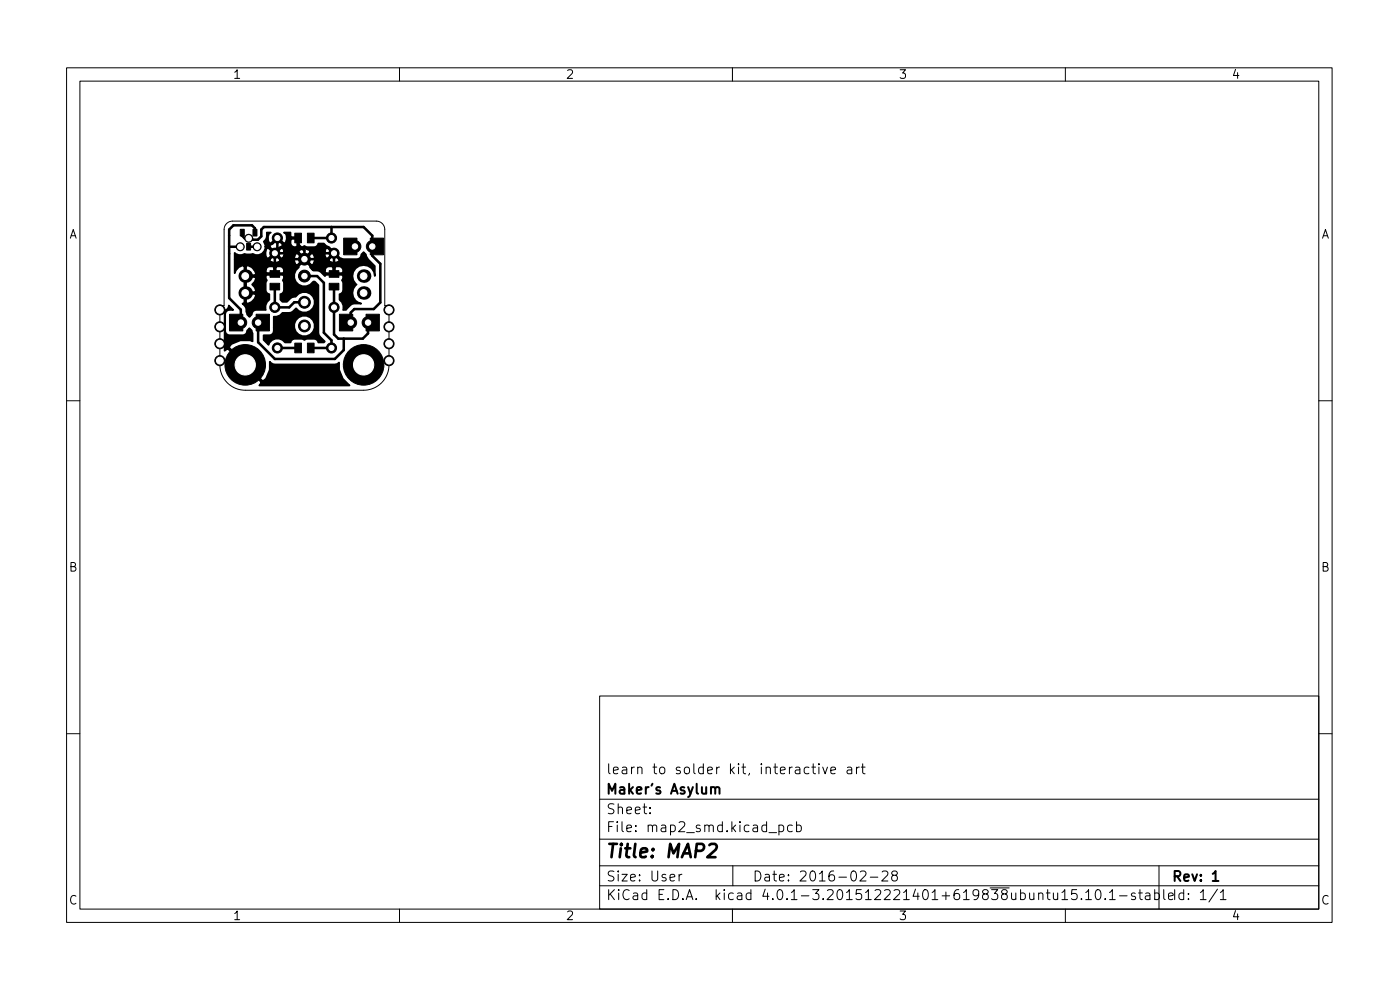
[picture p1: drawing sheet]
<svg xmlns="http://www.w3.org/2000/svg" width="210mm" height="149mm" viewBox="0 0 210 149" stroke-linecap="round" stroke-linejoin="round" font-family="sans-serif">
<defs><g id="words">
<text font-size="2.8" x="91.1" y="128.8">Title: MAP2</text>
<g font-size="2.1">
<text x="91.1" y="119.3">Maker's Asylum</text>
<text x="91.1" y="116.3">learn to solder kit, interactive art</text>
<text x="91.1" y="125">File: map2_smd.kicad_pcb</text>
<text x="91.1" y="122.3">Sheet:</text>
<text x="91.1" y="135.2">KiCad E.D.A. kicad 4.0.1-3.201512221401+619838ubuntu15.10.1-stable</text>
<text x="91.1" y="132.4">Size: User</text>
<text x="113.1" y="132.4">Date: 2016-02-28</text>
<text x="176.1" y="132.4">Rev: 1</text>
<text x="176.1" y="135.2">Id: 1/1</text>
</g>
<g font-size="1.8">
<text x="35" y="11.8">1</text>
<text x="85" y="11.8">2</text>
<text x="135" y="11.8">3</text>
<text x="185" y="11.8">4</text>
<text x="10.3" y="35.8">A</text>
<text x="198.4" y="35.8">A</text>
<text x="10.3" y="85.8">B</text>
<text x="198.4" y="85.8">B</text>
<text x="10.3" y="135.8">C</text>
<text x="198.4" y="135.8">C</text>
<text x="35" y="138.2">1</text>
<text x="85" y="138.2">2</text>
<text x="135" y="138.2">3</text>
<text x="185" y="138.2">4</text>
</g>
</g></defs>
<g fill="none" stroke="#000" stroke-width=".15">
<path d="M10 10.2h190.1v128.3h-190.1zM12 12.2h186.1v124.3h-186.1zM60 10.2v2M110 10.2v2M160 10.2v2M34 33.6l.4-.3 .5-.1h21.6a1.27 1.27 0 0 1 1.3 1.3v11.4h.6v8.9a3.8 3.8 0 0 1-3.8 3.8h-17.8a3.8 3.8 0 0 1-3.8-3.8v-8.9h.7v-11.4l.1-.6zM10 60.2h2M198.1 60.2h2M10 110.2h2M90.1 104.5h108v32h-108zM121.5 115.3l-.4-.1-.3 .3v.4l.1 .2h.6M121.9 115.2h.6"/>
<path d="M122.1 114.7v1.3l.1 .1 .3 .1M123 114.7v.1M123 115.2v1M123.6 115.2l.3 1 .4-1M124.8 115.7l.7-.1-.1-.3-.4-.1-.2 .2v.7h.6M127.3 115.3h.5l.1 .9M127.9 115.6h-.5a.29 .29 0 0 0-.2 .3 .29 .29 0 0 0 .2 .3l.5-.1M128.6 115.2v1M129.1 115.2l-.3 .1-.2 .2M129.3 115.2h.6M129.6 114.7v1.3v.1l.3 .1M198.1 110.2h2"/>
<path d="M60 136.5v2M90.1 133h108M90.1 130h108M90.1 126h108M90.1 120h108M97.6 122.1v.1M97.6 121.3v.1M102 131.3v1M102.4 131.3l-.3 .1-.1 .2M110 136.5v2M110.1 130v3M115.5 125h1.1"/>
<path d="M117 124l.4-.1 .3 .3v.4l-.1 .2h-.6M117 123.9v1.5M119 124l-.4-.1-.3 .3v.4l.1 .2h.6M119.6 124l.5-.1 .2 .3v.4l-.1 .2h-.6M119.6 123.4v1.5M129.2 130.9l.2-.1 .5 .1a.41 .41 0 0 1 .1 .5l-.9 .9h1M130.7 131.7h1.1M132.5 130.9l.2-.1 .5 .1a.41 .41 0 0 1 .1 .5l-.9 .9h.9M134.2 131.4l-.3-.2 .1-.3 .2-.1 .4 .1 .2 .2-.1 .2-.6 .2-.2 .2 .1 .5 .2 .1h.3l.3-.3v-.3l-.3-.3M159.5 134l.4-.4v1.5M159.5 135.1h.8M160 136.5v2"/>
<path d="M161.7 133.6h-.7l-.1 .7 .2-.1h.5l.2 .3-.1 .5-.2 .1h-.4l-.2-.1M162.4 135v.1M163.1 134l.4-.4v1.5M163.1 135.1h.8M164.6 133.7l.4-.1a.94 .94 0 0 1 0 1.5h-.2a.91 .91 0 0 1-.2-1.4zM166 135v.1M166.6 134l.5-.4v1.5M166.6 135.1h.9M168.1 134.5h1.2M170.5 134.2l-.4-.1-.2 .2 .1 .2 .5 .2v.3h-.6M171 134.1h.6M171.2 133.6v1.3l.1 .1 .3 .1"/>
<path d="M172.1 134.2h.5l.1 .9M172.7 134.5h-.5a.29 .29 0 0 0-.2 .3 .29 .29 0 0 0 .2 .3l.5-.1M173.4 134.2l.4-.1 .3 .3v.4l-.1 .2h-.6M173.4 133.6v1.5M174.1 130v6.5M174.8 133.6v1.3l.2 .2M175.5 134.6l.7-.1-.1-.3-.4-.1-.2 .2 .1 .7h.5M182.8 133.5l-1.2 2M183.3 134l.4-.4v1.5M183.3 135.1h.8"/>
</g>
<path d="M107.4 118.4l.2-.2 .4 .1 .1 .9M182.1 132.3h.9" fill="none" stroke="#000" stroke-width=".3"/>
<path d="M106.5 126.9l.3-.2h.5a.45 .45 0 0 1 .3 .6l-.1 .3-1.3 1.1h1.3" fill="none" stroke="#000" stroke-width=".4"/>
<g fill="#000" stroke="#000" stroke-width=".15">
<path d="M36.1 34.4h.6v1h-.6zM37 36.6h.6v1h-.6zM38 34.4h.6v1h-.6zM44.3 35h1v1.5h-1zM46.2 35h1v1.5h-1zM51.6 35.8h2v2.5h-2zM55.6 35.8h2v2.5h-2zM34.5 47.2h2v2.5h-2zM38.5 47.2h2v2.5h-2zM40.6 42.5h1.4v1h-1.4zM40.6 40.6h1.4v1h-1.4zM44.3 51.5h1v1.5h-1z"/>
<path d="M46.2 51.5h1v1.5h-1zM49.4 42.5h1.5v1h-1.5zM49.4 40.6h1.5v1h-1.5zM51 47.2h2v2.5h-2zM55 47.2h2v2.5h-2z"/>
<circle cx="36.1" cy="37.1" r=".6"/>
<circle cx="37.3" cy="35.8" r=".6"/>
<circle cx="38.6" cy="37.1" r=".6"/>
<circle cx="41.3" cy="38" r=".76"/>
<circle cx="41.7" cy="35.7" r=".76"/>
<circle cx="45.7" cy="38.9" r=".89"/>
<circle cx="49.8" cy="35.7" r=".76"/>
<circle cx="50.2" cy="38" r=".76"/>
<circle cx="53.3" cy="37" r=".89"/>
<circle cx="55.9" cy="37" r=".89"/>
<circle cx="33" cy="51.6" r=".76"/>
<circle cx="33" cy="46.5" r=".76"/>
<circle cx="33" cy="54.2" r=".76"/>
<circle cx="33" cy="49.1" r=".76"/>
<circle cx="36.2" cy="48.4" r=".89"/>
<circle cx="36.8" cy="54.8" r="3"/>
<circle cx="38.8" cy="48.4" r=".89"/>
<circle cx="41.3" cy="46.2" r=".76"/>
<circle cx="41.7" cy="52.3" r=".76"/>
<circle cx="45.7" cy="45.4" r=".89"/>
<circle cx="45.7" cy="49" r=".89"/>
<circle cx="45.7" cy="41.5" r=".89"/>
<circle cx="49.8" cy="52.3" r=".76"/>
<circle cx="50.2" cy="46.2" r=".76"/>
<circle cx="52.7" cy="48.4" r=".89"/>
<circle cx="54.6" cy="54.8" r="3"/>
<circle cx="55.3" cy="48.4" r=".89"/>
<circle cx="58.4" cy="54.2" r=".76"/>
<circle cx="58.4" cy="49.1" r=".76"/>
<circle cx="58.4" cy="51.6" r=".76"/>
<circle cx="58.4" cy="46.5" r=".76"/>
</g>
<g fill="#000">
<circle cx="36.8" cy="44" r="1.02"/>
<circle cx="36.8" cy="41.5" r="1.02"/>
<circle cx="54.6" cy="44" r="1.02"/>
<circle cx="54.6" cy="41.5" r="1.02"/>
</g>
<g fill="none" stroke="#000" stroke-width=".38">
<path d="M34.4 37.1h1.7M36.4 34.9v.5l.3 .4h1.1l.2 .2h.7l.5-.5v-1l.4-.4h15l1.3 1.3v3l1.2 1.2v5.8l-1 1h-2.9l-.5 .5v1.5h-.7M37.3 37.1h1.3M38.3 34.9v-.6l-.5-.5h-2.7l-.7 .7v10.3l1.8 1.7v1.9h-.7M41.3 38h1.6l.9 .9h3.8l.9-.9h1.7v3.1M41.7 35.7v1.6l-.4 .3v3.5h-1.6l-.3 .4h-2.6v2.5M44.8 35.7v1l.9 .9v1.3M49.8 34.1v1.6h-3.1M52.6 37h.7M55.9 37h.7M36.2 54.2l.6 .6M39.5 48.4h-.7v3l2.5 2.5h9l1.3-1.3v-1.7"/>
<path d="M41.3 43v3.2h2.1l.8-.8h1.5M41.7 52.3h3.1M45.7 41.5h1.9l1 1v7.5l1.2 1.1v1.2h-3.1M50.2 43v7.2l.6 .7h3.7l.8-.8v-1.7h.7"/>
</g>
<path d="M35.2 38a1.28 1.28 0 0 0 1.6 .2h.8l.3-.1a1.22 1.22 0 0 0 1.7-.3h.3v.6l.2 .4h.2l.8-.8h.4l.8 .8 .2-.1h1.7v.6l.2 .4 .2 .1 .9-.9h.4l.9 .9 .2-.1 .2-.7h2.2v.3l.6 .1h.5l.4-.1 .1-.3-.8-.8-.8 .8h-2.2v-.4l-.2-.5-.2-.1-.9 .9h-.4l-.9-.9-.2 .1-.2 .6h-1.7l.2-.5v-.4h2.1l.9 .9 .9-.9h2.2v.6l.1 .4h.3l.8-.8-.8-.8-.3 .1-.1 .5h-2.2l-.1-.2-.5-.2h-.6l-.5 .2-.1 .2h-2.1l-.2-.5-.2-.1-.8 .8h-.4l-.8-.8-.2 .1-.2 .5h-.3l.3-.5v-.3h.6l.8 .8 .7-.7 .4-.1 .1-.3-.8-.8-.8 .7-.4 .2v.2h-.6l-.3-.7 .4-.5 .1-.9h.6l-.3 .1-.2 .5 .1 .6 .1 .4h.3l1-1 .9 1h.3l.1-.5h.6v.6a.61 .61 0 0 0 1 .3v-1h-.8l-.2 .1h-.6v-.6l-.1-.4-.2-.1h.9v.6l.2 .1h1.1v1.3a.56 .56 0 0 0 .8 0 2.03 2.03 0 0 0 1.7 .2l.2-.2 .2-.3h.8l.4 .3 .4 .2 1.7 1.7 2.7 .1a.65 .65 0 0 0 .5-.7l.3-.3 .4 .3v.3l.3 .5 1 1v1.5l-.1-.7a1.66 1.66 0 0 0-2.6-.7 1.66 1.66 0 0 0 0 2.6 1.6 1.6 0 0 0-.6 1.7 1.6 1.6 0 0 0 1.3 1.2 1.87 1.87 0 0 0-2.3 .9h-.5l.1-.6-.3-.5-.3-.4v-.8a.62 .62 0 0 0 .5-.7v-1l-.2-.4a.56 .56 0 0 0 .1-.8h-2.4l-.2 .2-.9-.8-.9-.1-.1-.1h1.9v.4l.2 .1h1v-.8h.3v.8h1.1l.1-.1a.68 .68 0 0 0-.5-.9h-.5l-.2 .2h-.3l-.1-.2h-.6l-.4 .3-.1 .2h-1.9l-.3-.3v-.2l-.9-.9-.9 .9 .1 .2a1.55 1.55 0 0 0-.3 2.4 1.55 1.55 0 0 0 2.4-.3h.3l.5 .5v7.2l.3 .6 .7 .7-.2 .1h-.8a.62 .62 0 0 0-.6-.5h-1l-.5 .2a2.04 2.04 0 0 0-1.7-.2l-.2 .2-.2 .3h-.8a1.39 1.39 0 0 0-1.3-.6 1.39 1.39 0 0 0-1.2 1l-.7-.7v-.8h1.1a.85 .85 0 0 0 .4-1h3.1l.2 .5a1.55 1.55 0 0 0 2.6 0 1.55 1.55 0 0 0-1-2.4 1.55 1.55 0 0 0-1.8 1.9h-3.1v-1.7h.5l.5-.3 .3-.3 1.3-.1 .8-.6 .4 .4a1.55 1.55 0 0 0 2.1-.4 1.55 1.55 0 0 0-.4-2.2 1.55 1.55 0 0 0-2.2 .5h-.5l-.8 .7h-.7l-.3-.3v-.8a.62 .62 0 0 0 .5-.7v-1l-.1-.4a.56 .56 0 0 0 0-.8h-2.4l-.2 .1v.4l.2 .3-.1 .2a2.06 2.06 0 0 0 .1 1.7l.3 .2v.8l-.3 .4-.2 .5v.6h-1.4a.65 .65 0 0 0-.7 .7l-.3 .4-.4-.4-.2-1-.5-.6 .3-.1v-1.4h.3v1.4l.2 .1 .6-.3 .4-.4 .2-.5-.1-.3h-1.6v-2.5h.3v2.3h1.3l.1-.3-.2-.5-.3-.4 .3-.4 .2-.5-.1-.2h-1.6v-1.6h.3v1.3h1.3l.1-.2-.2-.6h1.7v.4l.2 .1h1v-.8h.3v.8h1.1a.6 .6 0 0 0-.4-1h-.5l-.2 .2h-.3l-.1-.2h-.6l-.4 .3-.1 .2h-1.7l-.4-.4-.6-.2-.2 .1-.6-.1-.5 .2-.5 .5-.2 .4v-2h5.3v.3l.6 .1h.5l.4-.1 .1-.3-.8-.8-.8 .8h-5.3zM34.4 45.9l.6 .6h-.5a.65 .65 0 0 0-.7 .7v2.5a.65 .65 0 0 0 .7 .6h2a.65 .65 0 0 0 .6-.6l.4-.4 .3 .4 .1 .3v1.3a3.5 3.5 0 0 0-3.2 .4l-.3 .5 5.1 5 .4-.3 .6-1.4v-1.2l.5 .4h.3h9h.3l.3-.3v1.1l.6 1.4 1 1h-13.6l.4-.5-5.1-5.1-.5 .4v-6.1a.69 .69 0 0 0 .7-.7z" fill="#000" stroke="#000" stroke-width=".25"/>
<g fill="#fff" stroke="#fff" stroke-width=".15">
<circle cx="54.6" cy="54.8" r="1.52"/>
<circle cx="36.8" cy="54.8" r="1.52"/>
<circle cx="45.7" cy="45.4" r=".51"/>
<circle cx="45.7" cy="49" r=".51"/>
<circle cx="45.7" cy="38.9" r=".41"/>
<circle cx="45.7" cy="41.5" r=".41"/>
<circle cx="37.3" cy="35.8" r=".41"/>
<circle cx="38.6" cy="37.1" r=".41"/>
<circle cx="36.1" cy="37.1" r=".41"/>
<circle cx="41.7" cy="52.3" r=".38"/>
<circle cx="49.8" cy="52.3" r=".38"/>
<circle cx="50.2" cy="46.2" r=".38"/>
<circle cx="50.2" cy="38" r=".38"/>
<circle cx="49.8" cy="35.7" r=".38"/>
<circle cx="41.7" cy="35.7" r=".38"/>
<circle cx="41.3" cy="46.2" r=".38"/>
<circle cx="41.3" cy="38" r=".38"/>
<circle cx="38.8" cy="48.4" r=".41"/>
<circle cx="36.2" cy="48.4" r=".41"/>
<circle cx="55.3" cy="48.4" r=".41"/>
<circle cx="52.7" cy="48.4" r=".41"/>
<circle cx="55.9" cy="37" r=".41"/>
<circle cx="53.3" cy="37" r=".41"/>
<circle cx="54.6" cy="41.5" r=".51"/>
<circle cx="54.6" cy="44" r=".51"/>
<circle cx="36.8" cy="41.5" r=".51"/>
<circle cx="36.8" cy="44" r=".51"/>
<circle cx="33" cy="46.5" r=".51"/>
<circle cx="58.4" cy="46.5" r=".51"/>
<circle cx="58.4" cy="49.1" r=".51"/>
<circle cx="58.4" cy="51.6" r=".51"/>
<circle cx="58.4" cy="54.2" r=".51"/>
<circle cx="33" cy="49.1" r=".51"/>
<circle cx="33" cy="51.6" r=".51"/>
<circle cx="33" cy="54.2" r=".51"/>
</g>
<use href="#words"/>
</svg>
